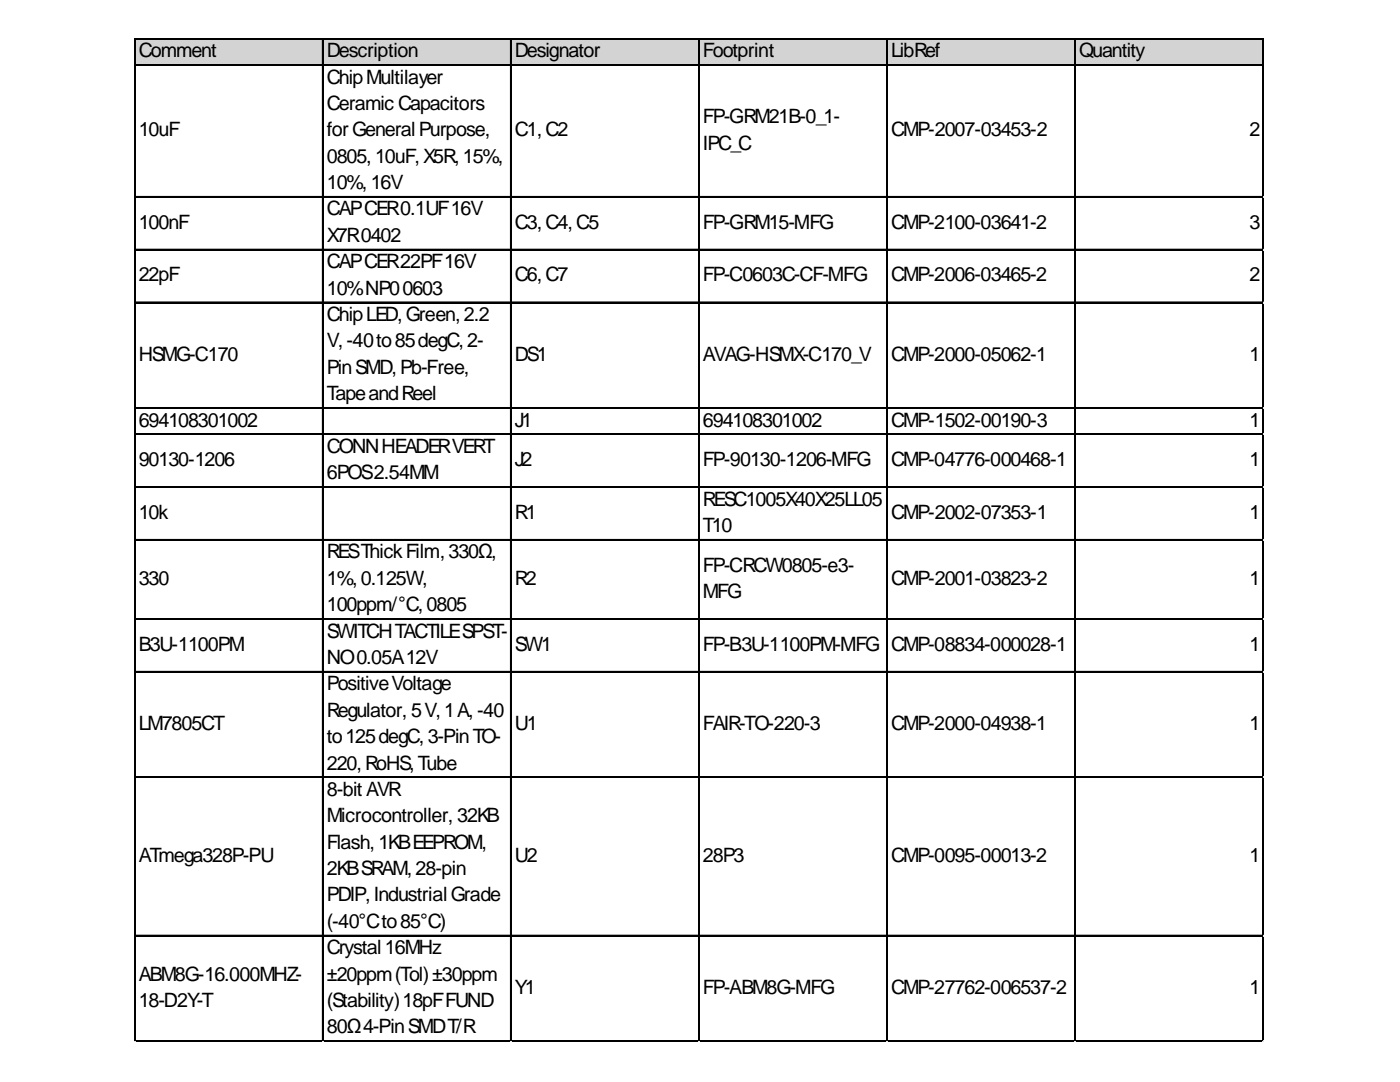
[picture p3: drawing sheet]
<svg xmlns="http://www.w3.org/2000/svg" width="279mm" height="216mm" viewBox="0 0 279 216" stroke-linecap="round" stroke-linejoin="round" font-family="sans-serif">
<defs><g id="words">
<g font-size="3.9">
<text x="27.7" y="11.4">Comment</text>
<text x="65.2" y="11.4">Description</text>
<text x="102.8" y="11.4">Designator</text>
<text x="140.3" y="11.4">Footprint</text>
<text x="177.8" y="11.4">LibRef</text>
<text x="215.4" y="11.4">Quantity</text>
<text x="65.2" y="16.7">ChipMultilayer</text>
<text x="65.2" y="21.9">Ceramic Capacitors</text>
<text x="27.7" y="27.2">10uF</text>
<text x="65.2" y="27.2">forGeneralPurpose,</text>
<text x="102.8" y="27.2">C1,C2</text>
<text x="140.3" y="24.6">FP-GRM21B-0_1-</text>
<text x="140.3" y="29.8">IPC_C</text>
<text x="177.8" y="27.2">CMP-2007-03453-2</text>
<text x="249.4" y="27.2">2</text>
<text x="65.2" y="32.5">0805,10uF,X5R,15%,</text>
<text x="65.2" y="37.7">10%,16V</text>
<text x="27.7" y="45.6">100nF</text>
<text x="65.2" y="43">CAPCER0.1UF16V</text>
<text x="102.8" y="45.6">C3,C4,C5</text>
<text x="140.3" y="45.6">FP-GRM15-MFG</text>
<text x="177.8" y="45.6">CMP-2100-03641-2</text>
<text x="249.4" y="45.6">3</text>
<text x="65.2" y="48.3">X7R0402</text>
<text x="65.2" y="53.5">CAPCER22PF16V</text>
<text x="27.7" y="56.2">22pF</text>
<text x="65.2" y="58.8">10%NP00603</text>
<text x="102.8" y="56.2">C6,C7</text>
<text x="140.3" y="56.2">FP-C0603C-CF-MFG</text>
<text x="177.8" y="56.2">CMP-2006-03465-2</text>
<text x="249.4" y="56.2">2</text>
<text x="65.2" y="64.1">ChipLED,Green,2.2</text>
<text x="27.7" y="72">HSMG-C170</text>
<text x="65.2" y="69.3">V,-40to85degC,2-</text>
<text x="102.8" y="72">DS1</text>
<text x="140.3" y="72">AVAG-HSMX-C170_V</text>
<text x="177.8" y="72">CMP-2000-05062-1</text>
<text x="249.4" y="72">1</text>
<text x="65.2" y="74.6">PinSMD,Pb-Free,</text>
<text x="65.2" y="79.8">TapeandReel</text>
<text x="27.7" y="85.1">694108301002</text>
<text x="102.8" y="85.1">J1</text>
<text x="140.3" y="85.1">694108301002</text>
<text x="177.8" y="85.1">CMP-1502-00190-3</text>
<text x="249.4" y="85.1">1</text>
<text x="27.7" y="93">90130-1206</text>
<text x="65.2" y="90.4">CONNHEADERVERT</text>
<text x="65.2" y="95.6">6POS2.54MM</text>
<text x="102.8" y="93">J2</text>
<text x="140.3" y="93">FP-90130-1206-MFG</text>
<text x="177.8" y="93">CMP-04776-000468-1</text>
<text x="249.4" y="93">1</text>
<text x="140.3" y="100.9">RESC1005X40X25LL05</text>
<text x="27.7" y="103.5">10k</text>
<text x="102.8" y="103.5">R1</text>
<text x="140.3" y="106.2">T10</text>
<text x="177.8" y="103.5">CMP-2002-07353-1</text>
<text x="249.4" y="103.5">1</text>
<text x="65.2" y="111.4">RESThickFilm,330Ω,</text>
<text x="27.7" y="116.7">330</text>
<text x="65.2" y="116.7">1%,0.125W,</text>
<text x="102.8" y="116.7">R2</text>
<text x="140.3" y="114.1">FP-CRCW0805-e3-</text>
<text x="140.3" y="119.3">MFG</text>
<text x="177.8" y="116.7">CMP-2001-03823-2</text>
<text x="249.4" y="116.7">1</text>
<text x="65.2" y="122">100ppm/°C,0805</text>
<text x="27.7" y="129.9">B3U-1100PM</text>
<text x="65.2" y="127.2">SWITCHTACTILESPST-</text>
<text x="102.8" y="129.9">SW1</text>
<text x="140.3" y="129.9">FP-B3U-1100PM-MFG</text>
<text x="177.8" y="129.9">CMP-08834-000028-1</text>
<text x="249.4" y="129.9">1</text>
<text x="65.2" y="132.5">NO0.05A12V</text>
<text x="65.2" y="137.8">PositiveVoltage</text>
<text x="65.2" y="143">Regulator, 5V,1A,-40</text>
<text x="27.7" y="145.7">LM7805CT</text>
<text x="65.2" y="148.3">to125degC,3-PinTO-</text>
<text x="102.8" y="145.7">U1</text>
<text x="140.3" y="145.7">FAIR-TO-220-3</text>
<text x="177.8" y="145.7">CMP-2000-04938-1</text>
<text x="249.4" y="145.7">1</text>
<text x="65.2" y="153.6">220,RoHS,Tube</text>
<text x="65.2" y="158.8">8-bit AVR</text>
<text x="65.2" y="164.1">Microcontroller, 32KB</text>
<text x="27.7" y="172">ATmega328P-PU</text>
<text x="65.2" y="169.4">Flash,1KBEEPROM,</text>
<text x="102.8" y="172">U2</text>
<text x="140.3" y="172">28P3</text>
<text x="177.8" y="172">CMP-0095-00013-2</text>
<text x="249.4" y="172">1</text>
<text x="65.2" y="174.6">2KBSRAM,28-pin</text>
<text x="65.2" y="179.9">PDIP,IndustrialGrade</text>
<text x="65.2" y="185.1">(-40°Cto85°C)</text>
<text x="65.2" y="190.4">Crystal16MHz</text>
<text x="27.7" y="195.7">ABM8G-16.000MHZ-</text>
<text x="65.2" y="195.7">±20ppm(Tol)±30ppm</text>
<text x="27.7" y="200.9">18-D2Y-T</text>
<text x="65.2" y="200.9">(Stability)18pFFUND</text>
<text x="102.8" y="198.3">Y1</text>
<text x="140.3" y="198.3">FP-ABM8G-MFG</text>
<text x="177.8" y="198.3">CMP-27762-006537-2</text>
<text x="249.4" y="198.3">1</text>
<text x="65.2" y="206.2">80Ω4-PinSMDT/R</text>
</g>
</g></defs>
<path d="M27 7.8h225.3v5.3h-225.3z" fill="#d3d3d3"/>
<g fill="none" stroke="#000" stroke-width=".22">
<path d="M26.8 7.6v200.3M26.9 7.6v200.3M27 7.6h225.2M27 7.7h225.2M27 12.9h225.2M27 13h225.2M64.3 7.8v200.1M64.5 7.8v200.1M101.9 7.8v200.1M102 7.8v200.1M139.4 7.8v200.1M139.5 7.8v200.1"/>
<path d="M176.9 7.8v200.1M177.1 7.8v200.1M214.5 7.8v200.1M214.6 7.8v200.1M252 7.8v200.1M252.1 7.8v200.1M27 39.2h225.2M27 39.3h225.2M27 49.7h225.2M27 49.8h225.2M27 60.3h225.2M27 60.4h225.2"/>
<path d="M27 81.3h225.2M27 81.4h225.2M27 86.6h225.2M27 86.7h225.2M27 97.1h225.2M27 97.2h225.2M27 107.6h225.2M27 107.8h225.2M27 123.4h225.2M27 123.5h225.2M27 134h225.2M27 134.1h225.2"/>
<path d="M27 155h225.2M27 155.1h225.2M27 186.6h225.2M27 186.7h225.2M27 207.7h225.2M27 207.8h225.2"/>
</g>
<path d="M26.8 207.9h.1" fill="none" stroke="#e0e0e0" stroke-width=".22"/>
<path d="M26.8 207.9h.2z" fill="#e0e0e0"/>
<path d="M64.3 207.9h.1" fill="none" stroke="#e0e0e0" stroke-width=".22"/>
<path d="M64.3 207.9h.3z" fill="#e0e0e0"/>
<path d="M101.9 207.9h.1" fill="none" stroke="#e0e0e0" stroke-width=".22"/>
<path d="M101.9 207.9h.2z" fill="#e0e0e0"/>
<path d="M139.4 207.9h.1" fill="none" stroke="#e0e0e0" stroke-width=".22"/>
<path d="M139.4 207.9h.2z" fill="#e0e0e0"/>
<path d="M176.9 207.9h.1" fill="none" stroke="#e0e0e0" stroke-width=".22"/>
<path d="M176.9 207.9h.3z" fill="#e0e0e0"/>
<path d="M214.5 207.9h.1" fill="none" stroke="#e0e0e0" stroke-width=".22"/>
<path d="M214.5 207.9h.2z" fill="#e0e0e0"/>
<path d="M252 207.9h.1" fill="none" stroke="#e0e0e0" stroke-width=".22"/>
<path d="M252 207.9h.2z" fill="#e0e0e0"/>
<path d="M252.2 39.2h.1" fill="none" stroke="#e0e0e0" stroke-width=".22"/>
<path d="M252.2 39.2l.1 .2z" fill="#e0e0e0"/>
<path d="M252.2 49.7h.1" fill="none" stroke="#e0e0e0" stroke-width=".22"/>
<path d="M252.2 49.7l.1 .3z" fill="#e0e0e0"/>
<path d="M252.2 60.3h.1" fill="none" stroke="#e0e0e0" stroke-width=".22"/>
<path d="M252.2 60.3l.1 .2z" fill="#e0e0e0"/>
<path d="M252.2 81.3h.1" fill="none" stroke="#e0e0e0" stroke-width=".22"/>
<path d="M252.2 81.3l.1 .2z" fill="#e0e0e0"/>
<path d="M252.2 86.6h.1" fill="none" stroke="#e0e0e0" stroke-width=".22"/>
<path d="M252.2 86.6l.1 .2z" fill="#e0e0e0"/>
<path d="M252.2 97.1h.1" fill="none" stroke="#e0e0e0" stroke-width=".22"/>
<path d="M252.2 97.1l.1 .2z" fill="#e0e0e0"/>
<path d="M252.2 107.6h.1" fill="none" stroke="#e0e0e0" stroke-width=".22"/>
<path d="M252.2 107.6l.1 .3z" fill="#e0e0e0"/>
<path d="M252.2 123.4h.1" fill="none" stroke="#e0e0e0" stroke-width=".22"/>
<path d="M252.2 123.4l.1 .3z" fill="#e0e0e0"/>
<path d="M252.2 134h.1" fill="none" stroke="#e0e0e0" stroke-width=".22"/>
<path d="M252.2 134l.1 .2z" fill="#e0e0e0"/>
<path d="M252.2 155h.1" fill="none" stroke="#e0e0e0" stroke-width=".22"/>
<path d="M252.2 155l.1 .2z" fill="#e0e0e0"/>
<path d="M252.2 186.6h.1" fill="none" stroke="#e0e0e0" stroke-width=".22"/>
<path d="M252.2 186.6l.1 .2z" fill="#e0e0e0"/>
<path d="M252.2 207.7h.1" fill="none" stroke="#e0e0e0" stroke-width=".22"/>
<path d="M252.2 207.7l.1 .2z" fill="#e0e0e0"/>
<use href="#words"/>
</svg>
